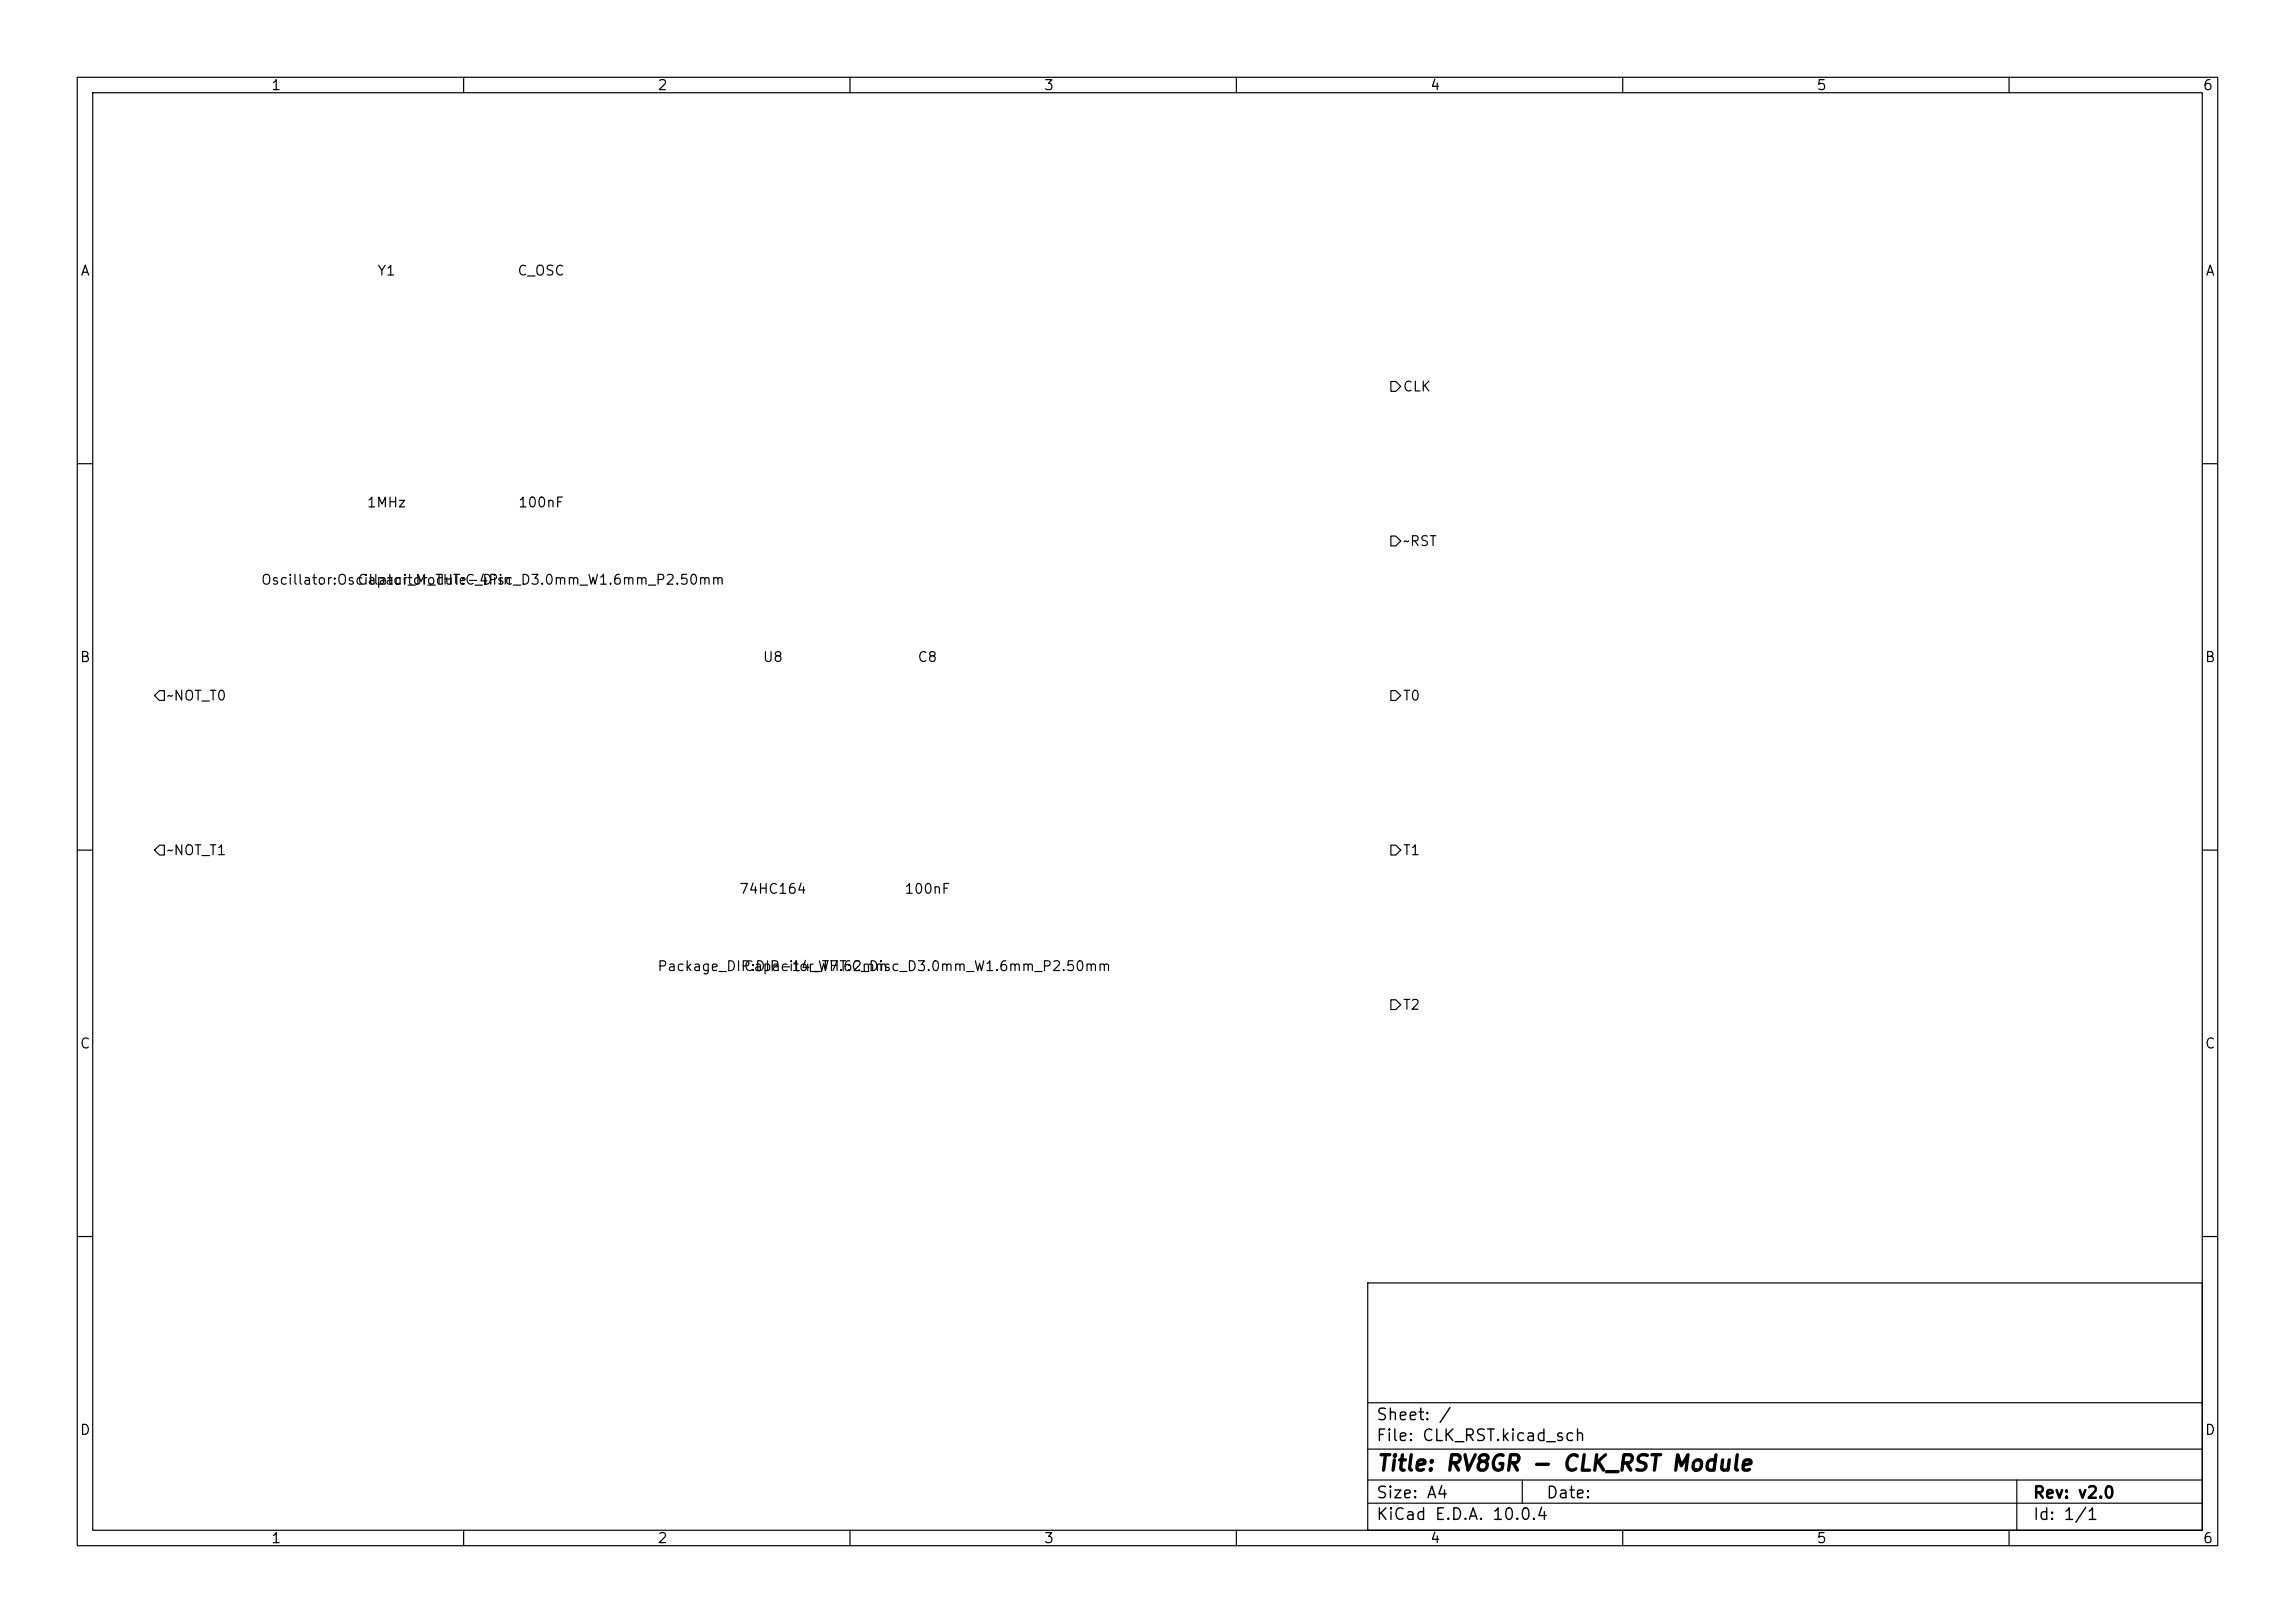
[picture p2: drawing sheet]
<svg xmlns="http://www.w3.org/2000/svg" width="297mm" height="210mm" viewBox="0 0 297 210" stroke-linecap="round" stroke-linejoin="round" font-family="sans-serif">
<defs><g id="words">
<text font-size="2" x="178" y="190.8">Title: RV8GR - CLK_RST Module</text>
<g font-size="1.5">
<text x="178" y="184.2">Sheet: /</text>
<text x="178" y="186.9">File: CLK_RST.kicad_sch</text>
<text x="178" y="197.1">KiCad E.D.A. 10.0.4</text>
<text x="178" y="194.3">Size: A4</text>
<text x="200" y="194.3">Date:</text>
<text x="263" y="194.3">Rev: v2.0</text>
<text x="263" y="197.1">Id: 1/1</text>
</g>
<g font-size="1.3">
<text x="35" y="12">1</text>
<text x="85" y="12">2</text>
<text x="135" y="12">3</text>
<text x="185" y="12">4</text>
<text x="235" y="12">5</text>
<text x="285" y="12">6</text>
<text x="10.3" y="36">A</text>
<text x="48.7" y="36">Y1</text>
<text x="66.9" y="36">C_OSC</text>
<text x="285.3" y="36">A</text>
<text x="181.5" y="51">CLK</text>
<text x="47.4" y="66">1MHz</text>
<text x="67" y="66">100nF</text>
<text x="181.5" y="71">~RST</text>
<text x="33.7" y="76">Oscillator:Oscillator_Module-4Pin</text>
<text x="46.2" y="76">Capacitor_THT:C_Disc_D3.0mm_W1.6mm_P2.50mm</text>
<text x="10.3" y="86">B</text>
<text x="98.6" y="86">U8</text>
<text x="118.7" y="86">C8</text>
<text x="285.3" y="86">B</text>
<text x="21.5" y="91">~NOT_T0</text>
<text x="181.5" y="91">T0</text>
<text x="21.5" y="111">~NOT_T1</text>
<text x="181.5" y="111">T1</text>
<text x="95.6" y="116">74HC164</text>
<text x="117" y="116">100nF</text>
<text x="85" y="126">Package_DIP:DIP-14_W7.62mm</text>
<text x="96.2" y="126">Capacitor_THT:C_Disc_D3.0mm_W1.6mm_P2.50mm</text>
<text x="181.5" y="131">T2</text>
<text x="10.3" y="136">C</text>
<text x="285.3" y="136">C</text>
<text x="10.3" y="186">D</text>
<text x="285.3" y="186">D</text>
<text x="35" y="200">1</text>
<text x="85" y="200">2</text>
<text x="135" y="200">3</text>
<text x="185" y="200">4</text>
<text x="235" y="200">5</text>
<text x="285" y="200">6</text>
</g>
</g></defs>
<g fill="none" stroke="#000" stroke-width=".15">
<path d="M10 10h277v190h-277zM12 12h273v186h-273zM60 10v2M110 10v2M160 10v2M210 10v2M260 10v2M180 49.4h.6l.7 .6-.7 .6h-.6zM10 60h2M180 69.4h.6l.7 .6-.7 .6h-.6zM285 60h2M20.6 89.4h.7v1.2h-.7l-.6-.6z"/>
<path d="M180 89.4h.6l.7 .6-.7 .6h-.6zM10 110h2M20.6 109.4h.7v1.2h-.7l-.6-.6zM180 109.4h.6l.7 .6-.7 .6h-.6zM285 110h2M180 129.4h.6l.7 .6-.7 .6h-.6zM10 160h2M177 166h108v32h-108zM285 160h2M60 198v2M110 198v2M160 198v2"/>
<path d="M177 194.5h108M177 191.5h108M177 187.5h108M177 181.5h108M197 191.5v3M210 198v2M260 198v2M261 191.5v6.5"/>
</g>
<use href="#words"/>
</svg>
